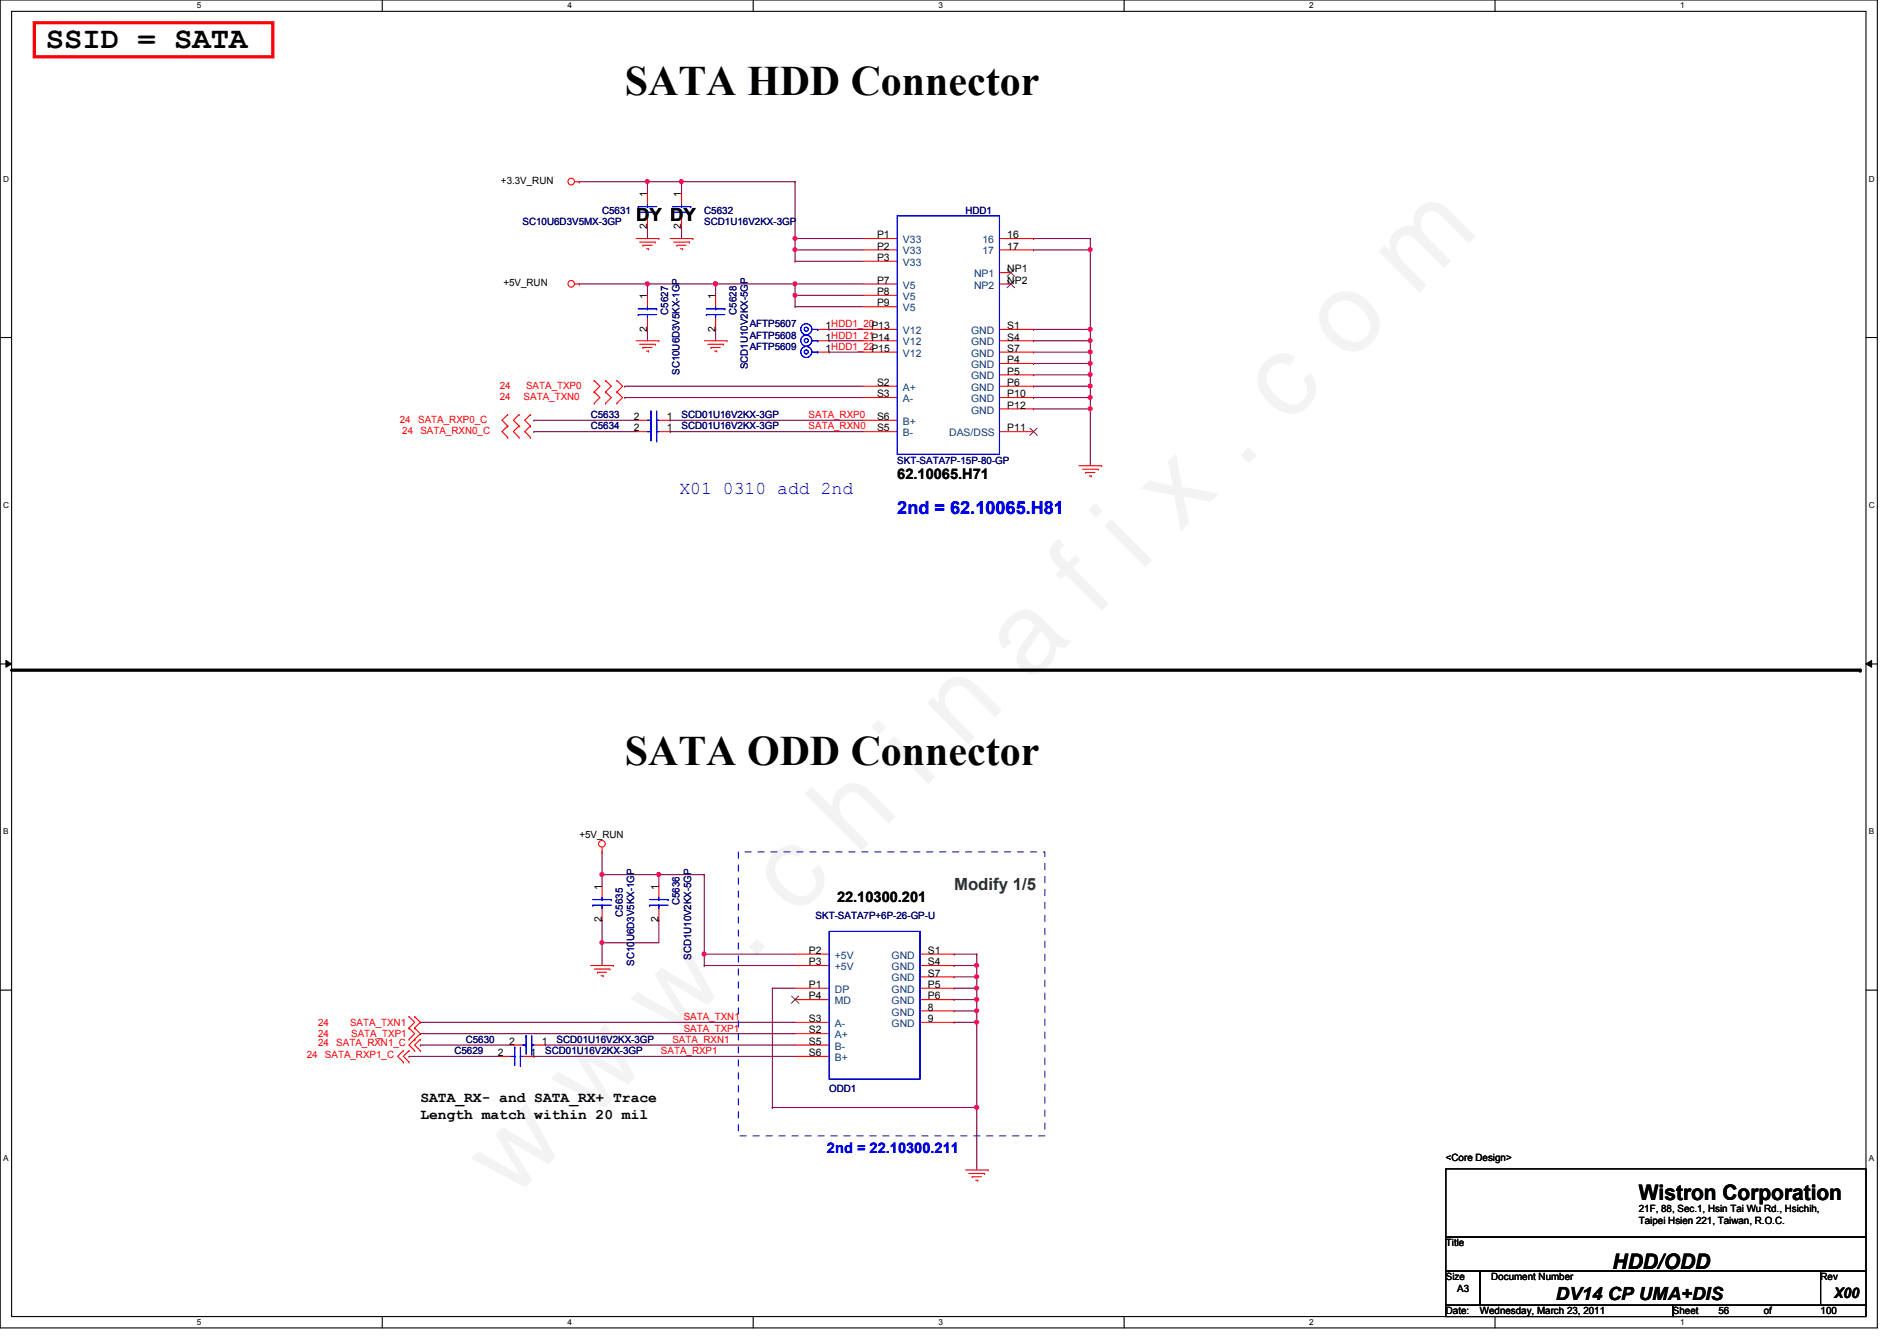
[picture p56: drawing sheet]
<svg xmlns="http://www.w3.org/2000/svg" width="297mm" height="210mm" viewBox="0 0 297 210" stroke-linecap="round" stroke-linejoin="round" font-family="sans-serif">
<defs><g id="words">
<text font-size="17.6" fill="#f0f" x="80.1" y="188" transform="rotate(-45 80.1 188)">w w w . c h i n a f i x . c o m</text>
<g font-size="6.6">
<text x="97.8" y="14.9">SATA HDD Connector</text>
<text x="97.8" y="119.8">SATA ODD Connector</text>
</g>
<text font-size="4.8" x="7.2" y="7.6">SSID = SATA</text>
<g font-size="3.3">
<text x="256.6" y="187.9">Wistron Corporation</text>
<text x="252.5" y="198.6">HDD/ODD</text>
</g>
<g font-size="2.8">
<text x="99.6" y="34.6">DY DY</text>
<text x="243.6" y="203.5">DV14 CP UMA+DIS</text>
</g>
<g font-size="2.8" fill="#00f">
<text x="106.4" y="77.3">X01 0310 add 2nd</text>
<text x="140.5" y="80.5">2nd = 62.10065.H81</text>
</g>
<text font-size="2.6" fill="#008000" x="149.4" y="139.3">Modify 1/5</text>
<g font-size="2.3">
<text x="140.5" y="75">62.10065.H71</text>
<text x="131.1" y="141.1">22.10300.201</text>
<text x="65.8" y="172.6">SATA_RX- and SATA_RX+ Trace</text>
<text x="65.8" y="175.1">Length match within 20 mil</text>
<text x="287.2" y="203.2">X00</text>
</g>
<text font-size="2.3" fill="#00f" x="129.5" y="180.5">2nd = 22.10300.211</text>
<g font-size="1.6">
<text x="78.4" y="28.8">+3.3V_RUN</text>
<text x="101.3" y="35.9" transform="rotate(-90 101.3 35.9)">2</text>
<text x="101.3" y="30.8" transform="rotate(-90 101.3 30.8)">1</text>
<text x="106.7" y="35.9" transform="rotate(-90 106.7 35.9)">2</text>
<text x="106.7" y="30.8" transform="rotate(-90 106.7 30.8)">1</text>
<text x="137.3" y="37.3">P1</text>
<text x="137.3" y="39.1">P2</text>
<text x="137.3" y="40.9">P3</text>
<text x="157.7" y="37.3">16</text>
<text x="157.7" y="39.1">17</text>
<text x="78.8" y="44.8">+5V_RUN</text>
<text x="101.3" y="46.8" transform="rotate(-90 101.3 46.8)">1</text>
<text x="112" y="46.8" transform="rotate(-90 112 46.8)">1</text>
<text x="137.3" y="44.4">P7</text>
<text x="137.3" y="46.2">P8</text>
<text x="137.3" y="48">P9</text>
<text x="157.7" y="42.6">NP1</text>
<text x="157.7" y="44.4">NP2</text>
<text x="101.3" y="51.9" transform="rotate(-90 101.3 51.9)">2</text>
<text x="112" y="51.9" transform="rotate(-90 112 51.9)">2</text>
<text x="129.3" y="53.3">1HDD1_21P14</text>
<text x="129.3" y="51.5">1HDD1_20P13</text>
<text x="157.7" y="51.5">S1</text>
<text x="157.7" y="53.3">S4</text>
<text x="129.3" y="55.1">1HDD1_22P15</text>
<text x="157.7" y="55.1">S7</text>
<text x="157.7" y="56.9">P4</text>
<text x="157.7" y="58.6">P5</text>
<text x="99.3" y="65.7">2</text>
<text x="104.4" y="65.7">1</text>
<text x="137.3" y="60.4">S2</text>
<text x="137.3" y="62.2">S3</text>
<text x="137.3" y="65.7">S6</text>
<text x="157.7" y="60.4">P6</text>
<text x="157.7" y="62.2">P10</text>
<text x="157.7" y="64">P12</text>
<text x="99.3" y="67.5">2</text>
<text x="104.4" y="67.5">1</text>
<text x="137.3" y="67.5">S5</text>
<text x="157.7" y="67.5">P11</text>
<text x="90.7" y="131.2">+5V_RUN</text>
<text x="94.2" y="139.2" transform="rotate(-90 94.2 139.2)">1</text>
<text x="103.1" y="139.2" transform="rotate(-90 103.1 139.2)">1</text>
<text x="94.2" y="144.4" transform="rotate(-90 94.2 144.4)">2</text>
<text x="103.1" y="144.4" transform="rotate(-90 103.1 144.4)">2</text>
<text x="126.7" y="149.3">P2</text>
<text x="145.3" y="149.3">S1</text>
<text x="126.7" y="154.6">P1</text>
<text x="126.7" y="151.1">P3</text>
<text x="145.3" y="151.1">S4</text>
<text x="145.3" y="152.9">S7</text>
<text x="145.3" y="154.6">P5</text>
<text x="126.7" y="161.8">S2</text>
<text x="126.7" y="160">S3</text>
<text x="126.7" y="156.4">P4</text>
<text x="145.3" y="156.4">P6</text>
<text x="145.3" y="158.2">8</text>
<text x="145.3" y="160">9</text>
<text x="77.9" y="165.3">2</text>
<text x="79.7" y="163.5">2</text>
<text x="83.1" y="165.3">1</text>
<text x="84.8" y="163.5">1</text>
<text x="126.7" y="163.5">S5</text>
<text x="126.7" y="165.3">S6</text>
<text x="226.4" y="181.7">&lt;Core Design&gt;</text>
<text x="256.6" y="189.7">21F, 88, Sec.1, Hsin Tai Wu Rd., Hsichih,</text>
<text x="256.6" y="191.6">Taipei Hsien 221, Taiwan, R.O.C.</text>
<text x="226.4" y="195.1">Title</text>
<text x="226.4" y="200.4">Size</text>
<text x="228.2" y="202.2">A3</text>
<text x="233.5" y="200.4">Document Number</text>
<text x="285.1" y="200.4">Rev</text>
<text x="226.4" y="205.7">Date:</text>
<text x="231.7" y="205.7">Wednesday, March 23, 2011</text>
<text x="262" y="205.7">Sheet</text>
<text x="269.1" y="205.7">56</text>
<text x="276.2" y="205.7">of</text>
<text x="285.1" y="205.7">100</text>
</g>
<g font-size="1.6" fill="#000080">
<text x="81.8" y="35.2">SC10U6D3V5MX-3GP</text>
<text x="94.3" y="33.4">C5631</text>
<text x="110.3" y="33.4">C5632</text>
<text x="110.3" y="35.2">SCD1U16V2KX-3GP</text>
<text x="151.2" y="33.4">HDD1</text>
<text x="104.6" y="49.2" transform="rotate(-90 104.6 49.2)">C5627</text>
<text x="115.3" y="49.2" transform="rotate(-90 115.3 49.2)">C5628</text>
<text x="117.4" y="53">AFTP5608</text>
<text x="117.4" y="51.2">AFTP5607</text>
<text x="106.4" y="58.7" transform="rotate(-90 106.4 58.7)">SC10U6D3V5KX-1GP</text>
<text x="117.1" y="57.8" transform="rotate(-90 117.1 57.8)">SCD1U10V2KX-5GP</text>
<text x="117.4" y="54.8">AFTP5609</text>
<text x="92.5" y="65.4">C5633</text>
<text x="106.7" y="65.4">SCD01U16V2KX-3GP</text>
<text x="92.5" y="67.2">C5634</text>
<text x="106.7" y="67.2">SCD01U16V2KX-3GP</text>
<text x="140.5" y="72.6">SKT-SATA7P-15P-80-GP</text>
<text x="97.5" y="143.5" transform="rotate(-90 97.5 143.5)">C5635</text>
<text x="106.4" y="141.7" transform="rotate(-90 106.4 141.7)">C5636</text>
<text x="127.7" y="143.8">SKT-SATA7P+6P-26-GP-U</text>
<text x="99.3" y="151.1" transform="rotate(-90 99.3 151.1)">SC10U6D3V5KX-1GP</text>
<text x="108.2" y="150.2" transform="rotate(-90 108.2 150.2)">SCD1U10V2KX-5GP</text>
<text x="71.2" y="165">C5629</text>
<text x="72.9" y="163.2">C5630</text>
<text x="85.4" y="165">SCD01U16V2KX-3GP</text>
<text x="87.2" y="163.2">SCD01U16V2KX-3GP</text>
<text x="129.8" y="170.9">ODD1</text>
</g>
<g font-size="1.6" fill="#004080">
<text x="141.4" y="38.1">V33</text>
<text x="141.4" y="39.8">V33</text>
<text x="141.4" y="41.6">V33</text>
<text x="153.8" y="38.1">16</text>
<text x="153.8" y="39.8">17</text>
<text x="141.4" y="45.2">V5</text>
<text x="141.4" y="46.9">V5</text>
<text x="152.5" y="43.4">NP1</text>
<text x="152.5" y="45.2">NP2</text>
<text x="141.4" y="48.7">V5</text>
<text x="141.4" y="52.3">V12</text>
<text x="152.1" y="52.3">GND</text>
<text x="141.4" y="54.1">V12</text>
<text x="141.4" y="55.8">V12</text>
<text x="152.1" y="54.1">GND</text>
<text x="152.1" y="55.8">GND</text>
<text x="152.1" y="57.6">GND</text>
<text x="152.1" y="59.4">GND</text>
<text x="141.4" y="61.2">A+</text>
<text x="141.4" y="62.9">A-</text>
<text x="152.1" y="61.2">GND</text>
<text x="152.1" y="62.9">GND</text>
<text x="152.1" y="64.7">GND</text>
<text x="141.4" y="66.5">B+</text>
<text x="141.4" y="68.3">B-</text>
<text x="148.6" y="68.3">DAS/DSS</text>
<text x="130.7" y="155.4">DP</text>
<text x="130.7" y="150.1">+5V</text>
<text x="130.7" y="151.8">+5V</text>
<text x="139.6" y="150.1">GND</text>
<text x="139.6" y="151.8">GND</text>
<text x="139.6" y="153.6">GND</text>
<text x="139.6" y="155.4">GND</text>
<text x="130.7" y="160.7">A-</text>
<text x="130.7" y="157.2">MD</text>
<text x="139.6" y="157.2">GND</text>
<text x="139.6" y="159">GND</text>
<text x="139.6" y="160.7">GND</text>
<text x="130.7" y="162.5">A+</text>
<text x="130.7" y="164.3">B-</text>
<text x="130.7" y="166.1">B+</text>
</g>
<g font-size="1.6" fill="#f00">
<text x="78.3" y="62.6">24</text>
<text x="78.3" y="60.8">24</text>
<text x="82" y="62.6">SATA_TXN0</text>
<text x="82.4" y="60.8">SATA_TXP0</text>
<text x="126.6" y="65.4">SATA_RXP0</text>
<text x="62.6" y="66.2">24</text>
<text x="63" y="67.9">24</text>
<text x="65.5" y="66.2">SATA_RXP0_C</text>
<text x="65.8" y="67.9">SATA_RXN0_C</text>
<text x="126.6" y="67.2">SATA_RXN0</text>
<text x="49.8" y="160.6">24</text>
<text x="54.8" y="160.6">SATA_TXN1</text>
<text x="107.1" y="159.7">SATA_TXN1</text>
<text x="107.1" y="161.5">SATA_TXP1</text>
<text x="48" y="165.6">24</text>
<text x="49.8" y="163.8">24</text>
<text x="49.8" y="162.3">24</text>
<text x="50.9" y="165.6">SATA_RXP1_C</text>
<text x="52.7" y="163.8">SATA_RXN1_C</text>
<text x="55" y="162.3">SATA_TXP1</text>
<text x="103.5" y="165">SATA_RXP1</text>
<text x="105.3" y="163.2">SATA_RXN1</text>
</g>
<g font-size="1.3">
<text x="30.8" y="1.3">5</text>
<text x="88.9" y="1.3">4</text>
<text x="146.9" y="1.3">3</text>
<text x="205" y="1.3">2</text>
<text x="263.1" y="1.3">1</text>
<text x=".5" y="28.4">D</text>
<text x="292.6" y="28.4">D</text>
<text x=".5" y="79.5">C</text>
<text x="292.6" y="79.5">C</text>
<text x=".5" y="130.6">B</text>
<text x="292.6" y="130.6">B</text>
<text x=".5" y="181.7">A</text>
<text x="292.6" y="181.7">A</text>
<text x="30.8" y="207.4">5</text>
<text x="88.9" y="207.4">4</text>
<text x="146.9" y="207.4">3</text>
<text x="205" y="207.4">2</text>
<text x="263.1" y="207.4">1</text>
</g>
</g></defs>
<path d="M0 0h294v207.9h-294zM1.8 1.8h290.4v204.3h-290.4z" fill="none" stroke="#000" stroke-width=".17"/>
<g fill="#fff">
<path d="M30.8 .2h.7v1.4h-.7z"/>
<path d="M30.8 206.2h.7v1.4h-.7z"/>
</g>
<path d="M59.9 0v1.8M59.9 206.1v1.8" fill="none" stroke="#000" stroke-width=".17"/>
<g fill="#fff">
<path d="M88.9 .2h.6v1.4h-.6z"/>
<path d="M88.9 206.2h.6v1.4h-.6z"/>
</g>
<path d="M117.9 0v1.8M117.9 206.1v1.8" fill="none" stroke="#000" stroke-width=".17"/>
<g fill="#fff">
<path d="M146.9 .2h.7v1.4h-.7z"/>
<path d="M146.9 206.2h.7v1.4h-.7z"/>
</g>
<path d="M176 0v1.8M176 206.1v1.8" fill="none" stroke="#000" stroke-width=".17"/>
<g fill="#fff">
<path d="M205 .2h.7v1.4h-.7z"/>
<path d="M205 206.2h.7v1.4h-.7z"/>
</g>
<path d="M234.1 0v1.8M234.1 206.1v1.8" fill="none" stroke="#000" stroke-width=".17"/>
<g fill="#fff">
<path d="M263.1 .2h.7v1.4h-.7z"/>
<path d="M263.1 206.2h.7v1.4h-.7z"/>
<path d="M.5 27.3h.9v1.4h-.9z"/>
<path d="M292.6 27.3h.9v1.4h-.9z"/>
<path d="M.5 78.4h.9v1.4h-.9z"/>
<path d="M292.6 78.4h.9v1.4h-.9z"/>
</g>
<path d="M0 52.8h1.8M292.2 52.8h1.8" fill="none" stroke="#000" stroke-width=".17"/>
<g fill="#fff">
<path d="M.5 129.5h.8v1.4h-.8z"/>
<path d="M292.6 129.5h.9v1.4h-.9z"/>
</g>
<path d="M0 103.9h1.8M292.2 103.9h1.8" fill="none" stroke="#000" stroke-width=".17"/>
<path d="M.9 103.4l.9 .5-.9 .5zM292.2 103.9l.9-.5v1z" fill="#000"/>
<path d="M.9 103.4l.9 .5-.9 .5zM292.2 103.9l.9-.5v1z" fill="none" stroke="#000" stroke-width=".16"/>
<g fill="#fff">
<path d="M.5 180.5h.8v1.4h-.8z"/>
<path d="M292.6 180.5h.9v1.4h-.9z"/>
</g>
<path d="M0 155h1.8M292.2 155h1.8M226.4 183h65.8v10.6h-65.8zM226.4 193.6h65.8v5.4h-65.8zM226.4 199h5.3v5.3h-5.3zM231.7 199h53.4v5.3h-53.4zM285.1 199h7.1v5.3h-7.1zM226.4 204.3h35.6v1.8h-35.6zM262 204.3h30.2v1.8h-30.2z" fill="none" stroke="#000" stroke-width=".17"/>
<g fill="none" stroke="#800040" stroke-width=".17">
<path d="M97.8 62.2h37.4M97.8 60.5h37.4M104.9 67.6h30.3M104.9 65.8h30.3M64 165.4h.1M64 165.4h14.3M65.8 163.6h.1M65.8 160h.1M65.8 161.8h.1M65.8 163.6h14.2M65.8 160h58.7M65.8 161.8h58.7"/>
<path d="M83.6 165.4h40.9M85.4 163.6h39.1M120.9 173.4h32"/>
</g>
<g fill="none" stroke="#f00" stroke-width=".17">
<path d="M64 159.1h.1M64 159.1l.9 .9-.9 .9M64.9 159.1h.1M64.9 159.1l.9 .9-.9 .9M63.2 166.2h.1M63.2 164.5h.1M63.2 164.5l-.9 .9 .9 .8M64 166.2h.1M64 164.5h.1M64 162.7h.1M64 160.9h.1M64 164.5l-.8 .9 .8 .8"/>
<path d="M64 160.9l.9 .9-.9 .9M64.9 164.5h.1M64.9 162.7h.1M64.9 160.9h.1M64.9 160.9l.9 .9-1.8 1.8 .9 .9M65.8 164.5h.1M65.8 162.7h.1M65.8 162.7l-.9 .9 .9 .9"/>
</g>
<path d="M5.4 3.6h37.3v5.3h-37.3z" fill="none" stroke="#f00" stroke-width=".51"/>
<path d="M1.8 104.9h289.5" fill="none" stroke="#000" stroke-width=".51"/>
<circle cx="291.3" cy="104.9" r=".25" fill="#000"/>
<path d="M115.6 133.3h48v44.5h-48z" fill="none" stroke="#00f" stroke-width=".16" stroke-dasharray="1 1 1 1 1 1 1 1"/>
<path d="M140.5 33.8h16v37.3h-16z" fill="none" stroke="#00f" stroke-width=".17"/>
<use href="#words"/>
</svg>
